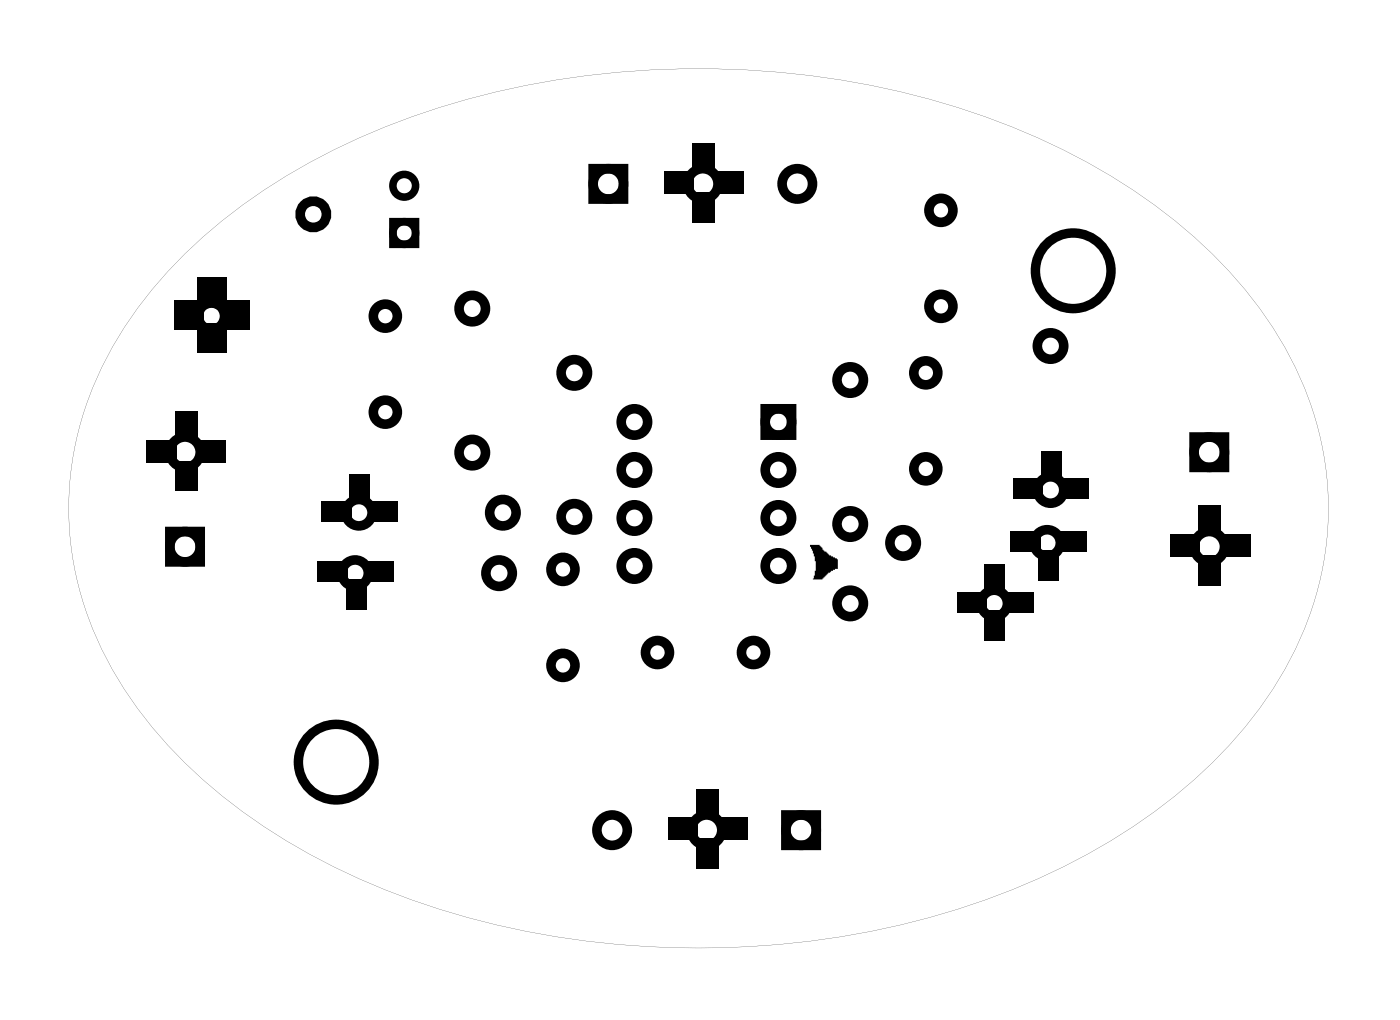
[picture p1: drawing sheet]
<svg xmlns="http://www.w3.org/2000/svg" width="74mm" height="54mm" viewBox="0 0 74 54" stroke-linecap="round" stroke-linejoin="round" font-family="sans-serif">
<g fill="#000">
<path d="M9.2 15.9h1.6v1.6h-1.6zM10.5 14.7h1.5v1.5h-1.5zM10.5 17.1h1.5v1.6h-1.5zM11.7 15.9h1.5v1.6h-1.5zM35.1 9.1h1.6v1.2h-1.6zM36.6 7.5h1.2v1.6h-1.2zM36.6 10.2h1.2v1.6h-1.2zM37.8 9.1h1.6v1.2h-1.6zM7.7 23.3h1.6v1.2h-1.6zM9.3 21.8h1.2v1.5h-1.2zM9.3 24.4h1.2v1.6h-1.2zM10.4 23.3h1.6v1.2h-1.6z"/>
<path d="M16.8 29.7h1.6v1.1h-1.6zM17 26.5h1.6v1.1h-1.6zM18.3 30.7h1.1v1.6h-1.1zM18.5 25.1h1.1v1.5h-1.1zM19.3 29.7h1.6v1.1h-1.6zM19.5 26.5h1.6v1.1h-1.6zM42.9 28.8h.5l.5 .6 .4 .1v.6l-.5 .2-.3 .4h-.5l.2-.5v-.5zM50.6 31.3h1.6v1.1h-1.6zM52.1 29.8h1.1v1.6h-1.1zM52.1 32.3h1.1v1.6h-1.1zM53.1 31.3h1.6v1.1h-1.6zM53.4 28.1h1.7v1.1h-1.7z"/>
<path d="M53.6 25.3h1.6v1.1h-1.6zM54.9 29.1h1.1v1.6h-1.1zM55.1 23.9h1.1v1.5h-1.1zM55.9 28.1h1.6v1.1h-1.6zM56.1 25.3h1.5v1.1h-1.5zM61.9 28.3h1.6v1.2h-1.6zM63.4 26.8h1.2v1.5h-1.2zM63.4 29.4h1.2v1.6h-1.2zM64.6 28.3h1.6v1.2h-1.6zM35.3 43.3h1.6v1.2h-1.6zM36.8 41.7h1.2v1.6h-1.2zM36.8 44.4h1.2v1.6h-1.2z"/>
<path d="M38 43.3h1.6v1.2h-1.6z"/>
<path d="M9 14.2a18.3 18.3 0 0 0-5.3 14.4 19.7 19.7 0 0 0 6.6 12.3 36.9 36.9 0 0 0 19.4 8.7 45 45 0 0 0 27.3-4.1 26.4 26.4 0 0 0 11.1-10.3 17 17 0 0 0-.9-18.1 28.5 28.5 0 0 0-12.1-9.7 45.8 45.8 0 0 0-36.3 0 30.7 30.7 0 0 0-9.8 6.8zM9 14.2a33.5 33.5 0 0 1 16.1-9 46.2 46.2 0 0 1 30 2.2 28.5 28.5 0 0 1 12.1 9.7 17.1 17.1 0 0 1 0 19.6 28.5 28.5 0 0 1-12.1 9.7 45.8 45.8 0 0 1-36.3 0 28.5 28.5 0 0 1-12.1-9.7 17.1 17.1 0 0 1 0-19.6l1.1-1.5z"/>
</g>
<g fill="none" stroke="#000" stroke-width=".51">
<path d="M31.4 8.9h1.6v1.6h-1.6zM9 28.1h1.6v1.6h-1.6zM40.5 21.6h1.4v1.4h-1.4zM63.2 23.1h1.6v1.6h-1.6zM41.6 43.1h1.6v1.6h-1.6z"/>
<circle cx="11.2" cy="16.7" r=".7"/>
<circle cx="16.6" cy="11.3" r=".7"/>
<circle cx="20.4" cy="16.7" r=".64"/>
<circle cx="25" cy="16.3" r=".7"/>
<circle cx="30.4" cy="19.7" r=".7"/>
<circle cx="32.2" cy="9.7" r=".8"/>
<circle cx="37.2" cy="9.7" r=".8"/>
<circle cx="42.2" cy="9.7" r=".8"/>
<circle cx="49" cy="19.7" r=".64"/>
<circle cx="49.8" cy="11.1" r=".64"/>
<circle cx="49.8" cy="16.2" r=".64"/>
<circle cx="55.6" cy="18.3" r=".7"/>
<circle cx="9.8" cy="28.9" r=".8"/>
<circle cx="9.8" cy="23.9" r=".8"/>
<circle cx="18.8" cy="30.3" r=".7"/>
<circle cx="19" cy="27.1" r=".7"/>
<circle cx="20.4" cy="21.8" r=".64"/>
<circle cx="25" cy="23.9" r=".7"/>
<circle cx="26.4" cy="30.3" r=".7"/>
<circle cx="26.6" cy="27.1" r=".7"/>
<circle cx="29.8" cy="35.2" r=".64"/>
<circle cx="29.8" cy="30.1" r=".64"/>
<circle cx="30.4" cy="27.3" r=".7"/>
<circle cx="33.6" cy="22.3" r=".7"/>
<circle cx="33.6" cy="24.9" r=".7"/>
<circle cx="33.6" cy="27.4" r=".7"/>
<circle cx="33.6" cy="30" r=".7"/>
<circle cx="34.8" cy="34.5" r=".64"/>
<circle cx="39.9" cy="34.5" r=".64"/>
<circle cx="41.2" cy="22.3" r=".7"/>
<circle cx="41.2" cy="24.9" r=".7"/>
<circle cx="41.2" cy="27.4" r=".7"/>
<circle cx="41.2" cy="30" r=".7"/>
<circle cx="45" cy="27.7" r=".7"/>
<circle cx="45" cy="20.1" r=".7"/>
<circle cx="45" cy="31.9" r=".7"/>
<circle cx="47.8" cy="28.7" r=".7"/>
<circle cx="49" cy="24.8" r=".64"/>
<circle cx="52.6" cy="31.9" r=".7"/>
<circle cx="55.4" cy="28.7" r=".7"/>
<circle cx="55.6" cy="25.9" r=".7"/>
<circle cx="64" cy="28.9" r=".8"/>
<circle cx="64" cy="23.9" r=".8"/>
<circle cx="32.4" cy="43.9" r=".8"/>
<circle cx="37.4" cy="43.9" r=".8"/>
<circle cx="42.4" cy="43.9" r=".8"/>
</g>
<g fill="none" stroke="#000" stroke-width=".4">
<path d="M20.8 11.7h1.2v1.2h-1.2z"/>
<circle cx="21.4" cy="9.8" r=".6"/>
<circle cx="21.4" cy="12.3" r=".6"/>
</g>
<g fill="none" stroke="#000" stroke-width=".5">
<circle cx="56.8" cy="14.3" r="2"/>
<circle cx="17.8" cy="40.3" r="2"/>
</g>
</svg>
